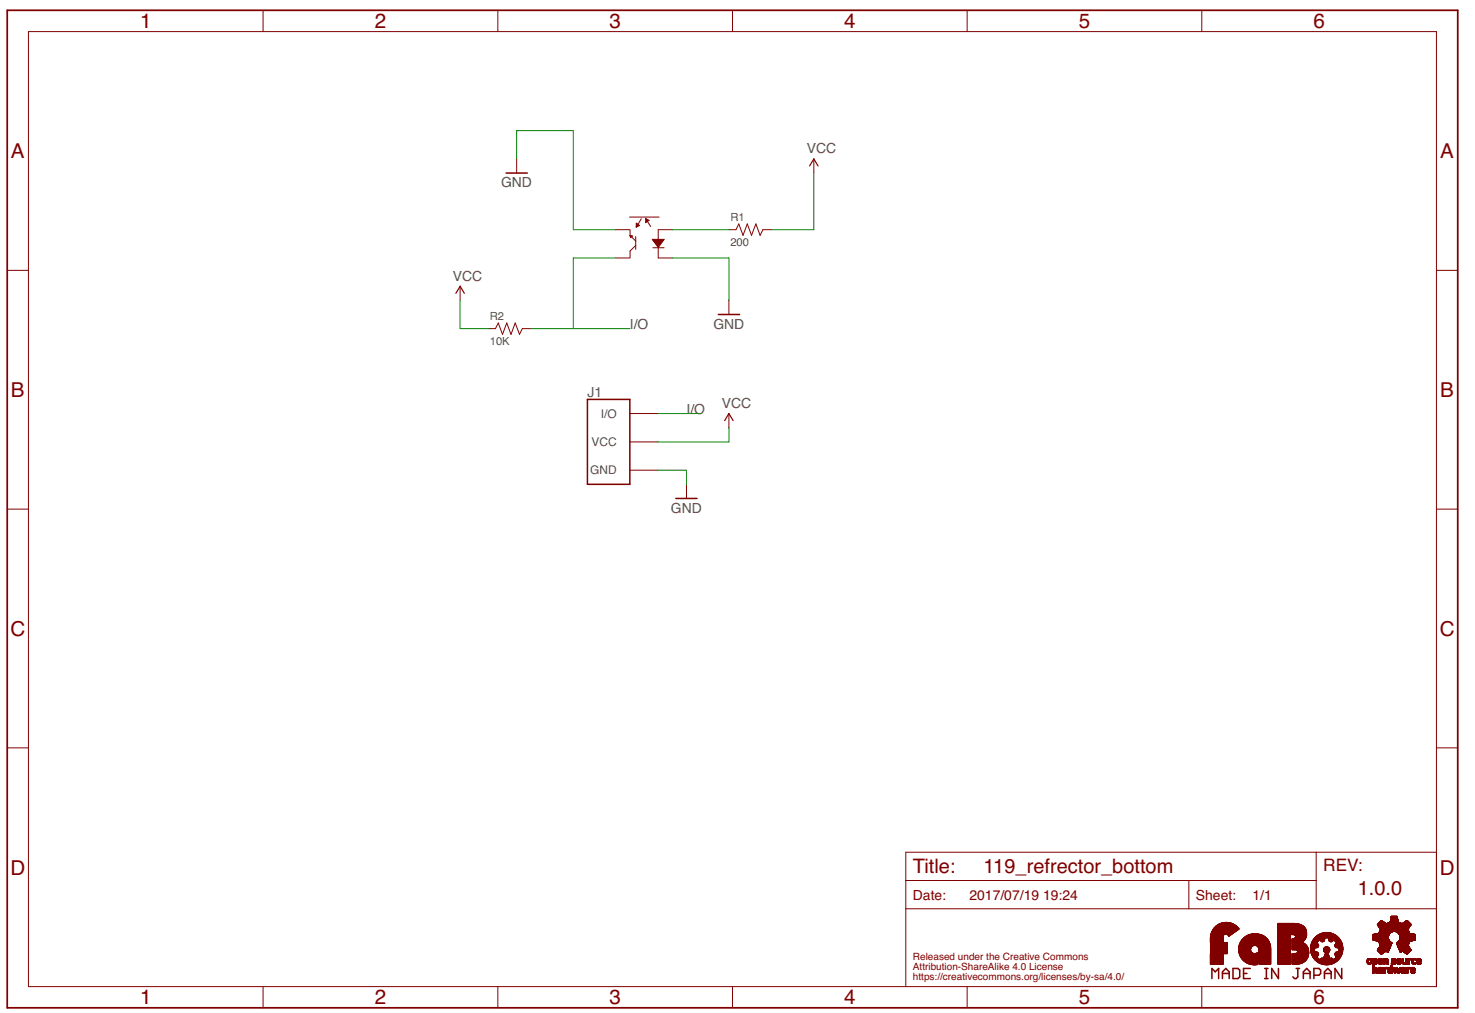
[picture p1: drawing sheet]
<svg xmlns="http://www.w3.org/2000/svg" width="287mm" height="197mm" viewBox="0 0 287 197" stroke-linecap="round" stroke-linejoin="round" font-family="sans-serif">
<defs><g id="words">
<g font-size="4" fill="#800000">
<text x="27.3" y="5.5">1</text>
<text x="73" y="5.5">2</text>
<text x="118.6" y="5.5">3</text>
<text x="164.3" y="5.5">4</text>
<text x="210" y="5.5">5</text>
<text x="255.7" y="5.5">6</text>
<text x="2.1" y="30.8">A</text>
<text x="280.4" y="30.8">A</text>
<text x="2.1" y="77.3">B</text>
<text x="280.4" y="77.3">B</text>
<text x="2" y="123.8">C</text>
<text x="280.3" y="123.8">C</text>
<text x="2" y="170.3">D</text>
<text x="280.3" y="170.3">D</text>
<text x="27.3" y="195.6">1</text>
<text x="73" y="195.6">2</text>
<text x="118.6" y="195.6">3</text>
<text x="164.3" y="195.6">4</text>
<text x="210" y="195.6">5</text>
<text x="255.7" y="195.6">6</text>
</g>
<g font-size="3.9" fill="#800000">
<text x="177.7" y="170">Title:</text>
<text x="191.5" y="170">119_refrector_bottom</text>
<text x="264.3" y="174.2">1.0.0</text>
</g>
<text font-size="3.3" fill="#800000" x="257.6" y="169.7">REV:</text>
<g font-size="2.7" fill="#505050">
<text x="157" y="29.8">VCC</text>
<text x="97.5" y="36.4">GND</text>
<text x="88.2" y="54.6">VCC</text>
<text x="122.6" y="64">I/O</text>
<text x="138.9" y="64">GND</text>
<text x="114.3" y="77.2">J1</text>
<text x="133.6" y="80.5">I/O</text>
<text x="140.5" y="79.4">VCC</text>
<text x="130.6" y="99.8">GND</text>
</g>
<g font-size="2.7" fill="#800000">
<text x="177.7" y="175.1">Date:</text>
<text x="188.7" y="175.1">2017/07/19</text>
<text x="203" y="175.1">19:24</text>
<text x="232.8" y="175.1">Sheet:</text>
<text x="243.8" y="175.1">1/1</text>
</g>
<g font-size="2.3" fill="#505050">
<text x="117" y="81.3">I/O</text>
<text x="115.2" y="86.9">VCC</text>
<text x="114.9" y="92.4">GND</text>
</g>
<g font-size="2.2" fill="#505050">
<text x="142.2" y="47.9">200</text>
<text x="142.2" y="43.1">R1</text>
<text x="95.3" y="62.3">R2</text>
<text x="95.3" y="67.2">10K</text>
</g>
<g font-size="1.9" fill="#800000">
<text x="177.7" y="186.8">Released under the Creative Commons</text>
<text x="177.7" y="190.7">https://creativecommons.org/licenses/by-sa/4.0/</text>
<text x="177.7" y="188.8">Attribution-ShareAlike 4.0 License</text>
</g>
</g></defs>
<g fill="none" stroke="#800000" stroke-width=".3">
<path d="M98.5 33.7h4.1M114.4 77.8h8.2v16.5h-8.2zM139.8 61.2h4.2M131.6 97h4.1M235.9 190.5v-2l.7 .7 .6-.7v2M238 190.5v-1.3l.6-.7 .7 .7v1.3M238 189.5h1.3M240 188.5h1l.3 .4v1.3l-.3 .3h-1zM242.1 189.5h.6M243.4 188.5h-1.3v2h1.3M246.2 190.5h.6M246.2 188.5h.6"/>
<path d="M246.5 188.5v2M248.9 188.5v2l-1.3-2v2M252.3 188.5h.7M252.6 188.5v1.7l-.3 .3h-.3l-.3-.3M253.7 189.5h1.3M253.7 190.5v-1.3l.7-.7 .6 .7v1.3M255.8 189.9h1l.3-.4v-.6l-.3-.4h-1v2M257.8 189.5h1.3M257.8 190.5v-1.3l.7-.7 .6 .7v1.3M261.2 188.5v2l-1.3-2v2"/>
</g>
<g fill="none" stroke="#800000" stroke-width=".19">
<path d="M5.5 6.2h274.1v185.9h-274.1zM51.2 2v4.2M96.9 2v4.2M142.6 2v4.2M188.3 2v4.2M233.9 2v4.2M100.6 30.9v2.8M158.4 30.9v2.8M1.4 52.6h4.1M89.6 55.7v2.8M119.9 44.7h2.7M119.9 50.2h2.7"/>
<path d="M122.5 42.3h5.8M122.6 44.8v1M122.6 45.8l1.2 1.1M122.6 45.8l.5 .1M122.6 45.8l.2 .4 .3-.3M122.6 45.8l.2 .5 .3-.4M123.8 47.8l-1.2 1.1v1.3M123.8 46.1v2.4M123.9 43.4l.6 .5-.6 .3zM124 43.6l.1 .3-.2 .3 .1-.5 .4 .2-.4 .1zM124.8 42.6l-.8 1.5M125.7 42.6l1 1.5"/>
<path d="M125.7 42.6l.7 .3-.7 .4M125.7 42.6v.7M125.7 42.6l.4 .3-.2 .1v-.1l-.1 .2M125.8 43.1l-.1 .2M125.8 43.1v-.3l.1 .3M127 46.6h2.3l-1.1 1.5zM127 46.6l1.1 1.5M127.1 48.2h2.2M127.3 46.7l.9 1.2 1-1.2h-2l.3 .4 1.4-.3-.7 .9-.7-.9h1.1l-.3 .7 .3-.6h-.8l.4 .7 .1-.6h.1l-.4 .1 .1 .3M128.7 46.7l-.1 .4M130.9 44.7h-2.8v5.5h2.8M141.9 58.5v2.7"/>
<path d="M141.9 44.7h1.4l.5-1.1 .8 2.2 .9-2.2 .8 2.2 .8-2.2 .9 2.2 .5-1.1h1.7M279.6 52.6h4.2M95.1 64h1.3l.6-1.1 .8 2.2 .8-2.2 .9 2.2 .8-2.2 .8 2.2 .6-1.1h1.6M1.4 99.1h4.1M122.6 80.5h5.5M122.6 86h5.5M122.6 91.5h5.5M133.6 94.3v2.7M141.9 80.5v2.8M279.6 99.1h4.2M1.4 145.6h4.1M279.6 145.6h4.2"/>
<path d="M176.3 171.4h79.9M176.3 176.9h103.3M231.4 171.4v5.5M256.2 165.9v11M268.1 180h6.6M268.1 179.9h6.5M268.2 179.9h6.4M268.3 179.8h6.2M268.3 179.8h1.5M268.3 179.7h1.4M268.4 179.7h1.2M268.4 179.6h1.2"/>
<path d="M268.5 179.6h1M268.5 179.6h.9M268.6 179.5h.8M268.6 179.4h.7M268.7 179.4h.5M268.7 179.3h.4M268.8 179.3h.3M268.8 179.3h.2M269.9 179.8h2.9M270.1 179.7h2.6M270.2 179.7h2.4M270.3 179.6h2.2"/>
<path d="M270.4 179.6h2M270.5 179.6h1.8M270.6 179.5h1.6M270.6 179.4h1.6M270.6 179.4h1.5M270.7 179.3h1.4M270.7 179.2h1.4M270.7 179.1h1.4M270.7 179h1.4M270.7 178.9h1.4M270.8 178.8h1.2M270.8 178.7h1.2"/>
<path d="M270.8 178.6h1.2M270.8 178.5h1.2M270.8 178.4h1.2M273 179.8h1.5M273.1 179.7h1.4M273.2 179.7h1.2M273.2 179.6h1.2M273.3 179.6h1M273.4 179.6h.9M273.4 179.5h.8M273.5 179.4h.7M273.6 179.4h.5"/>
<path d="M273.7 179.3h.4M273.7 179.3h.3M273.8 179.3h.2M274.7 180h-6.6M279.6 165.9h-103.3v26.2M51.2 192.1v4.1M96.9 192.1v4.1M142.6 192.1v4.1M188.3 192.1v4.1M233.9 192.1v4.1M266.1 187.3l.3 .1M266.1 187.3h.2"/>
<path d="M266.1 187.2h.2M266.1 187.1h.2M266.1 187h.2M266.1 187h.3M266.2 187.4l.3 .1M266.2 187.4h.2M266.2 187.5h.8M266.2 186.8h.8M266.2 187.6h.7M266.2 186.7h.7M266.3 187.6h.6M266.3 186.7h.6"/>
<path d="M266.4 186.6h.4M266.4 187.7h.4M266.4 186.9h-.3M266.5 186.9h-.3M266.5 186.6h.1M266.7 186.9h.3M266.8 187.4h.2M266.8 186.9h.2M266.8 187.3h.2M266.8 187h.2M266.8 187.2h.2M266.8 187.1h.2"/>
<path d="M267 187.4l-.3 .1M267 187.3l-.2 .1M267.2 189.4h.3M267.2 189.3h.3M267.2 189.2h.3M267.2 189.1h.3M267.2 189h.3M267.2 188.9h.3M267.2 188.8h.3M267.2 188.7h.3M267.2 188.6h.9M267.2 188.5h.9"/>
<path d="M267.2 188.5h.8M267.2 188.4h.8M267.2 188.4h.3M267.2 188.3h.3M267.2 188.2h.3M267.2 188.1h.3M267.2 188h.3M267.2 187.9h.3M267.2 187.8h.3M267.2 187.7h.3M267.2 187.6h.8M267.2 187.5h.9"/>
<path d="M267.2 187.4l.3 .1M267.2 187.4h.3M267.2 187.3h.3M267.2 187.2h.3M267.2 187.1h.3M267.2 187h.3M267.2 186.8h.9M267.2 186.7h.8M267.2 186.6h.3M267.3 183h3.1M267.3 182.9h3.1M267.3 182.9h3"/>
<path d="M267.3 182.8h3M267.3 182.7h3M267.3 182.6h3M267.3 182.5h3M267.3 182.4h3M267.3 182.3h3M267.3 182.2h3M267.3 182.1h3M267.3 182h3.1M267.3 183.1h3.1M267.5 186.9h-.3M267.5 188.4h.4"/>
<path d="M267.5 188.6l-.3 .1M267.6 186.9h-.4M267.6 186.6h.3M267.6 187.7h.3M267.6 183.1h2.9M267.6 188.4h.3M267.7 186.6h.1M267.8 186.9h.3M267.8 188.6h.3M267.8 187.5h.3M267.8 187.4h.3M267.9 188.7h.2"/>
<path d="M267.9 187h.2M267.9 189.4h.2M267.9 189.3h.2M267.9 189.2h.2M267.9 189.1h.2M267.9 189h.2M267.9 188.9h.2M267.9 188.8h.2M267.9 187.3h.2M267.9 187.2h.2M267.9 187.1h.2M267.9 183.2h2.6"/>
<path d="M268 187.6h-.8M268.1 186.8h-.9M268.1 187.3l-.2 .1M268.1 185h2.3M268.1 184.9h2.3M268.1 183.2h2.4M268.1 180.1h6.5M268.2 185.1h2.2M268.2 180.1h6.4M268.2 185.1h2.1M268.2 184.8h2.3M268.2 180.2h6.4"/>
<path d="M268.3 189.2h.2M268.3 189.1h.2M268.3 187.3h.2M268.3 187.3h.9M268.3 187.2h.9M268.3 187.1h.9M268.3 189.2l.8 .1M268.3 187.4h.2M268.3 187.3l.2 .1M268.3 187h.2M268.3 185.2h2M268.3 180.2h6.2"/>
<path d="M268.3 189.3h.8M268.3 187.4l.3 .1M268.3 188.9h.8M268.3 188.5h.8M268.3 187.5h.8M268.3 180.3h6.2M268.3 189.4h.8M268.3 187.6h.8M268.3 186.8h.8M268.4 188.9h.7M268.4 188.4h.7M268.4 183.3h2.2"/>
<path d="M268.4 189.4h.7M268.4 188.6h.2M268.4 187.6h.7M268.4 186.7h.6M268.4 185.3h1.3M268.4 180.4h6M268.4 188.8h.7M268.4 188.4h.6M268.4 185.3h1.2M268.4 184.5h2.2M268.4 183.4h2.4M268.4 183.4h2.3"/>
<path d="M268.4 189.4h.4M268.4 188.6h.1M268.4 183.5h2.4M268.4 180.5h6M268.5 188.6v.1M268.5 185.4h1M268.5 183.5h2.4M268.5 189.1h-.2M268.5 187h-.2M268.5 183.6h2.4M268.5 180.5h5.8M268.5 188.4h.4"/>
<path d="M268.5 186.6h.4M268.5 183.6h2.5M268.5 180.6h5.8M268.5 187.7h.4M268.5 186.9h-.2M268.5 183.7h2.4M268.6 189h-.3M268.6 184.3h2.1M268.6 183.7h2.3M268.6 180.6h5.7M268.6 186.9h-.3M268.6 185.5h.8"/>
<path d="M268.6 181.3h5.6M268.6 180.7h5.6M268.6 183.8h2.3M268.6 181.2h5.6M268.6 185.5h.7M268.6 183.9h2.2M268.6 186.6h.2M268.6 184.2h2.1M268.6 181.1h5.6M268.6 180.8h5.6M268.7 185.5h.5M268.7 184.2h2"/>
<path d="M268.7 181.1h5.4M268.7 184h2.1M268.7 181h5.4M268.7 180.8h5.4M268.7 185.6h.5M268.7 180.9h5.4M268.8 185.6h.3M268.8 188.6h.3M268.8 185.7h.2M268.8 186.9h.3M268.8 189.2h.3M268.9 185.8h.1"/>
<path d="M268.9 189.2h.2M268.9 188.6h.2M268.9 187.5h.1M268.9 186.9h.2M268.9 189.1h.2M268.9 188.7h.2M268.9 187h.2M268.9 189.4h.2M268.9 189h.2M268.9 188.8h.2M268.9 187h.3M269 187.4h.1"/>
<path d="M269.1 186.8h-.8M269.1 188.9l-.8 .1M269.4 187.7h.2M269.4 187.6h.2M269.4 187.5h.2M269.4 187.4h.2M269.4 187.3h.2M269.4 187.2h.2M269.4 187.1h.2M269.4 187h.2M269.4 186.8h.8M269.4 186.7h.8"/>
<path d="M269.4 186.7h.7M269.4 186.6h.2M269.4 189.4h.2M269.4 189.3h.2M269.4 189.2h.2M269.4 189.1h.2M269.4 189h.2M269.4 188.9h.2M269.4 188.8h.2M269.4 188.7h.2M269.4 188.5h.7M269.4 188.4h.7"/>
<path d="M269.4 188.4h.2M269.6 187h-.2M269.6 186.9h-.2M269.7 188.4h.4M269.7 186.6h.3M269.7 188.6l-.3 .1M269.7 186.9h-.3M269.8 188.4h.2M269.8 186.6h.1M269.9 186.9h.3M269.9 185.3h.4M269.9 188.6h.1"/>
<path d="M270 187h.2M270 185.3h.3M270 188.6h-.6M270 187.7h.2M270 187.6h.2M270 187.5h.2M270 187.4h.2M270 187.3h.2M270 187.2h.2M270 187.1h.2M270.1 188.5h-.7M270.1 185.4h.1"/>
<path d="M270.1 189.2h.3M270.1 189.1h.3M270.1 189h.3M270.1 188.9h.3M270.1 188.8h.3M270.1 188.7h.3M270.2 189.2h.8M270.2 189.2h.3M270.2 188.5h.8M270.2 185.4h.1M270.2 189.3h.8M270.2 189.4h.8"/>
<path d="M270.3 189.4h.4M270.3 188.4h.4M270.3 182.1h-3M270.4 188.7h-.3M270.4 188.4h.2M270.4 185h-2.3M270.4 181.9l-3.1 .1M270.4 188.6l-.3 .1M270.4 184.9h-2.2M270.4 181.9h-3.1M270.5 184.8h-2.3M270.5 181.9h-3"/>
<path d="M270.5 184.7l-2.2 .1M270.5 181.8h-2.8M270.5 184.7h-2.2M270.5 184.6l-2.2 .1M270.5 181.8h-2.5M270.6 184.6h-2.2M270.6 184.5h-2.2M270.6 181.7h-2.3M270.6 181.6l-2.2 .1M270.6 189.2h.4M270.6 184.4h-2.1M270.7 184.3l-2.2 .1"/>
<path d="M270.7 181.6h-2.3M270.7 188.6h.3M270.7 184.2l-2.1 .1M270.7 189.2h.3M270.8 189.1h.2M270.8 188.7h.2M270.8 184.1h-2.1M270.8 181.6h-2.4M270.8 189h.2M270.8 188.9h.2M270.8 188.8h.2M270.8 189.4h.2"/>
<path d="M270.8 188.4h.2M270.8 188.3h.2M270.8 188.2h.2M270.8 188.1h.2M270.8 188h.2M270.8 187.9h.2M270.8 184h-2.1M270.8 181.5h-2.3M270.8 187.6h.9M270.9 183.8l-2.3 .1M270.9 187.6h.8M270.9 187.5h.2"/>
<path d="M270.9 187.1h.7M270.9 187h.4M270.9 187h.2M270.9 186.9h.2M270.9 183.7l-2.3 .1M270.9 187.4h.1M270.9 181.5h-2.4M270.9 187.6h.7M270.9 187.1h.8M270.9 186.7h.8M271 187.4h.1M271 187.1l.7 .1"/>
<path d="M271 186.7h.7M271 188.6h-.8M271 188.4h-.8M271 187.2h.7M271 181.4h-2.5M271.1 187.7h.4M271.1 186.6h.5M271.1 188.4h.3M271.2 188.5h.2M271.2 188.4h.2M271.2 187.3h.5M271.2 186.9h-.3"/>
<path d="M271.2 188.6h.2M271.2 181.4h-2.7M271.2 188.7h.3M271.2 188.6l.3 .1M271.2 186.6h.2M271.3 188.8h.2M271.3 188.9h.2M271.3 189.1h.5M271.3 189h.5M271.4 189.1h.4M271.4 189.2h.3M271.5 189.4h.2"/>
<path d="M271.5 186.9h.2M271.5 187.3h.2M271.5 187.4h.3M271.5 187.3h.3M271.6 186.9h.1M271.6 181.4h2.7M271.6 188.9h.2M271.7 189.4l-.2 .1M271.7 188.8h.2M271.7 186.8h-.8M271.7 189.4h-.2M271.7 188.7h.4"/>
<path d="M271.7 189.3h-.3M271.7 188.6h.4M271.7 187.5h-.9M271.8 189.2h-.4M271.8 188.5h.2M271.8 187.4l-.3 .1M271.8 181.4h2.5M271.8 188.4h.2M271.8 188.9l-.2 .1M271.9 188.9h-.3M271.9 183.6h2.4M271.9 188.8h-.2"/>
<path d="M271.9 183.7h2.3M271.9 181.5h2.4M271.9 187.3l.2 .1M271.9 187.3h.2M271.9 187.2h.2M271.9 187.1h.2M271.9 187h.2M271.9 183.5h2.4M271.9 187.4l.3 .1M271.9 187.4h.3M271.9 188.8h.2M271.9 187.5h.8"/>
<path d="M271.9 186.8h.8M271.9 183.8h2.3M272 188.9h.2M272 187.6h.7M272 186.8h.7M272 183.9h2.2M272 188.9l.2 .1M272 184h2.2M272 189h.5M272 186.7h.7M272 184h2.1M272 181.5h2.3"/>
<path d="M272 189.1h.4M272 189.1h.5M272 189.2h.4M272 187.6h.6M272 186.7h.6M272 184.1h2.1M272.1 189.2h.3M272.1 184.1l2 .1M272.1 181.6h2.3M272.1 189.3h.3M272.1 184.2h2.1M272.1 189.4h.3"/>
<path d="M272.1 184.2l2.1 .1M272.1 189.4h.2M272.1 186.6h.5M272.1 184.3h2.1M272.1 187.7h.4M272.1 184.3l2.2 .1M272.2 186.9h-.3M272.2 184.4h2.1M272.2 181.6l2.2 .1M272.2 184.4l2.2 .1M272.2 184.5h2.2M272.2 184.6h2.2"/>
<path d="M272.2 181.7h2.3M272.3 186.6h.1M272.3 184.6l2.2 .1M272.3 181.8h2.5M272.3 184.7l2.2 .1M272.3 184.7h2.2M272.3 181.8h2.8M272.3 188.8h.3M272.3 184.8h2.3M272.3 181.9h3M272.4 188.7h.2M272.4 188.6h.2"/>
<path d="M272.4 184.9h2.2M272.4 184.9h2.3M272.4 181.9h3.1M272.4 188.5h.2M272.4 185h2.3M272.4 188.4h.3M272.4 183h3.1M272.4 186.9h.4M272.4 182.9h3.1M272.4 182h3.1M272.5 185.1h2.1M272.5 182.9h3"/>
<path d="M272.5 182.1h3M272.5 188.9l-.2 .1M272.5 182.8h3M272.5 188.9h-.2M272.5 187.4h.3M272.5 186.9h.3M272.5 182.7h3M272.5 182.2h3M272.5 185.3h.4M272.5 182.6h3M272.5 182.3h3M272.6 187h.2"/>
<path d="M272.6 182.6h2.9M272.6 182.5h2.9M272.6 182.4h2.9M272.6 188.7h-.3M272.6 187.3h.2M272.6 187.2h.2M272.6 187.1h.2M272.6 185.4h.1M272.7 188.5h-.3M272.7 189.2h.3M272.7 189.2h.2M272.7 189.1h.2"/>
<path d="M272.7 189.2l.9 .1M272.7 185.4h-.1M272.7 189.3h.9M272.8 188.9h.8M272.8 188.5h.7M272.8 187.4l-.3 .1M272.8 189.4h.8M272.8 188.5h.8M272.8 187.3l-.2 .1M272.8 188.4h.7M272.8 185.3h-.2M272.8 188.6h.2"/>
<path d="M272.9 188.8h.7M272.9 188.4h.5M272.9 189.4h.4M272.9 188.6h.1M272.9 188.6v.1M273 188.4h.3M273 187.4h.3M273 187.3l.2 .1M273 187.3h.2M273 187.2h.2M273 187.1h.2M273 187h.2"/>
<path d="M273 186.9h.2M273 186.8h.2M273 186.7h.2M273 186.6h.2M273 189h-.3M273 187.5h.9M273 187.4l.3 .1M273 187.6h.9M273.1 187.6h.8M273.1 185.3h1.3M273.2 187.7h.3M273.2 185.3h1.2"/>
<path d="M273.3 188.6h.3M273.3 185.4h1M273.3 189.2h.3M273.4 189.4h.2M273.4 189.2h.2M273.4 189.1h.2M273.4 189h.2M273.4 188.8h.2M273.4 188.7h.2M273.4 185.5h.8M273.5 185.5h.7M273.5 187.5h.4"/>
<path d="M273.5 185.5h.6M273.6 188.9l-.9 .1M273.6 187.4h.3M273.6 187.7h.3M273.6 187.3h.3M273.6 187.2h.3M273.6 187.1h.3M273.6 187h.3M273.6 186.9h.3M273.6 186.8h.3M273.6 186.7h.3M273.6 186.6h.3"/>
<path d="M273.6 185.6h.5M273.7 185.6h.3M273.8 185.7h.2M273.8 189.4h.3M273.8 189.3h.3M273.8 189.2h.3M273.8 189.1h.3M273.8 189h.3M273.8 188.9h.3M273.8 188.8h.3M273.8 188.7h.3M273.8 188.5h.7"/>
<path d="M273.8 188.4h.8M273.8 188.4h.3M273.8 185.8h.1M274.1 188.7h-.3M274.1 187.7h.2M274.1 187.6h.2M274.1 187.5h.2M274.1 187.4h.2M274.1 187.3h.2M274.1 187.2h.2M274.1 187.1h.2M274.1 187h.2"/>
<path d="M274.1 187h.3M274.1 186.9h.3M274.1 186.7h.7M274.1 186.6h.2M274.1 188.4h.4M274.1 188.6l-.3 .1M274.2 188.4h.3M274.2 181.3h-5.6M274.3 183.7h-2.4M274.4 183.5h-2.4M274.4 183.4h-2.4M274.4 188.6h.1"/>
<path d="M274.4 183.4h-2.3M274.4 183.3h-2.2M274.4 186.9h-.3M274.4 186.6h.4M274.5 188.6h-.7M274.5 183.3h-2.3M274.5 185.2h-2M274.5 188.5h-.7M274.6 186.6h.1M274.6 189.1h.2M274.6 189h.2M274.6 188.9h.9"/>
<path d="M274.6 188.8h.9M274.6 188.8h.2M274.6 189.2h.3M274.6 188.7h.2M274.6 186.9h.1M274.6 185.1h-2.2M274.6 189.2l.9 .1M274.6 188.5h.8M274.6 183.2h-2.3M274.7 189.3h.8M274.7 186.9h.1M274.7 188.5h.7"/>
<path d="M274.7 189.4h.7M274.7 188.4h.6M274.8 186.8h-.7M274.8 189.4h.5M274.8 188.4h.5M274.8 188.7h-.2M274.8 187.3h.2M274.8 187.2h.2M274.8 187.1h.2M274.8 187.3l.3 .1M274.8 187h.3M274.9 189.4h.4"/>
<path d="M274.9 187.4l.3 .1M274.9 187.4h.2M274.9 188.6h-.3M274.9 188.4h.3M274.9 187.5h.8M274.9 183.2h-2.6M274.9 187.6h.8M274.9 186.8h.8M275 188.6h-.4M275 187.6h.7M275 186.7h.7M275 187.6h.6"/>
<path d="M275 186.7h.6M275.1 188.6h.3M275.1 187.7h.4M275.1 186.9h-.2M275.1 186.6h.4M275.2 189.2h.2M275.2 188.6h.3M275.2 186.9h-.3M275.2 188.7h.3M275.2 183.1h-2.9M275.2 186.6h.2M275.3 189.2h.1"/>
<path d="M275.3 188.8h.2M275.3 189.1v.1M275.4 186.9h.3M275.5 187.5h.1M275.5 183.1h-3.1M275.5 188.9l-.9 .1M275.5 183h-3.1M275.5 187.4h.1M275.5 186.9h.1M275.5 186.9v.1M275.7 186.8h-.8M275.8 187.3h.2"/>
<path d="M275.8 187.3h.9M275.8 187.2h.9M275.8 187.1h.9M275.8 187.4h.2M275.8 187.3l.2 .1M275.8 187h.2M275.8 187.4l.3 .1M275.8 187.5h.8M275.9 187.6h.8M275.9 186.8h.7M275.9 187.6h.7M275.9 186.7h.7"/>
<path d="M275.9 186.7h.6M276 187h-.2M276 186.6h.4M276 187.7h.4M276 186.9h-.2M276.1 186.9h-.3M276.2 186.6h.1M276.3 186.9h.3M276.4 186.9h.3M276.4 187.5h.2M276.4 187h.3M276.5 187.4h.1"/>
<path d="M276.6 186.8h-.8"/>
</g>
<path d="M1.4 2h282.4v194.2h-282.4z" fill="none" stroke="#800000" stroke-width=".34"/>
<g fill="#800000" stroke="#800000" stroke-width=".19">
<path d="M243.9 187.8h.6z"/>
<path d="M258.1 187.8h.4z"/>
<path d="M243.7 187.8h1z"/>
<path d="M257.8 187.8h.9z"/>
<path d="M243.6 187.8h1.2z"/>
<path d="M257.6 187.8h1.3z"/>
<path d="M243.4 187.7l1.4 .1z"/>
<path d="M257.5 187.7l1.5 .1z"/>
<path d="M235.6 187.7h2.5z"/>
<path d="M243.3 187.7h1.5z"/>
<path d="M245.1 187.7h2.2z"/>
<path d="M248.8 187.7h2.4z"/>
<path d="M251.5 187.7h.6z"/>
<path d="M257.4 187.7h1.7z"/>
<path d="M243.2 187.7h1.6z"/>
<path d="M245.1 187.7h2.3z"/>
<path d="M251.5 187.7h1.2z"/>
<path d="M257.3 187.7h1.9z"/>
<path d="M251.5 187.7h1.4z"/>
<path d="M257.2 187.7h2.1z"/>
<path d="M235.6 187.6l2.5 .1z"/>
<path d="M243.1 187.6l1.7 .1z"/>
<path d="M245.1 187.6l2.3 .1z"/>
<path d="M248.8 187.6l2.4 .1z"/>
<path d="M251.5 187.6l1.5 .1z"/>
<path d="M257.2 187.6l2.2 .1z"/>
<path d="M235.6 187.6h2.5z"/>
<path d="M243 187.6h1.8z"/>
<path d="M245.1 187.6h2.3z"/>
<path d="M248.8 187.6h2.4z"/>
<path d="M251.5 187.6h1.6z"/>
<path d="M257.1 187.6h2.3z"/>
<path d="M242.9 187.6h1.9z"/>
<path d="M251.5 187.6h1.7z"/>
<path d="M257 187.6h2.5z"/>
<path d="M235.6 187.5l2.5 .1z"/>
<path d="M242.9 187.5l1.9 .1z"/>
<path d="M245.1 187.5l2.3 .1z"/>
<path d="M248.8 187.5l2.4 .1z"/>
<path d="M251.5 187.5l1.8 .1z"/>
<path d="M257 187.5l2.6 .1z"/>
<path d="M242.8 187.5l2 .1z"/>
<path d="M251.5 187.5l1.9 .1z"/>
<path d="M256.9 187.5l2.7 .1z"/>
<path d="M235.6 187.5h2.5z"/>
<path d="M242.8 187.5h2z"/>
<path d="M245.1 187.5h2.3z"/>
<path d="M248.8 187.5h2.4z"/>
<path d="M251.5 187.5h2z"/>
<path d="M256.8 187.5h2.9z"/>
<path d="M235.6 187.4l2.5 .1z"/>
<path d="M242.7 187.4l2.1 .1z"/>
<path d="M245.1 187.4l2.3 .1z"/>
<path d="M248.8 187.4l2.4 .1z"/>
<path d="M251.5 187.4l2 .1z"/>
<path d="M256.8 187.4l2.9 .1z"/>
<path d="M242.6 187.4l2.2 .1z"/>
<path d="M256.7 187.4l3.1 .1z"/>
<path d="M235.6 187.4h2.5z"/>
<path d="M242.6 187.4h2.2z"/>
<path d="M245.1 187.4h2.3z"/>
<path d="M248.8 187.4h2.4z"/>
<path d="M251.5 187.4h2.1z"/>
<path d="M256.7 187.4h3.1z"/>
<path d="M251.5 187.4h2.2z"/>
<path d="M256.6 187.4h3.3z"/>
<path d="M235.6 187.3l2.5 .1z"/>
<path d="M242.5 187.3l2.3 .1z"/>
<path d="M245.1 187.3l2.3 .1z"/>
<path d="M248.8 187.3l2.4 .1z"/>
<path d="M251.5 187.3l2.2 .1z"/>
<path d="M256.6 187.3l3.3 .1z"/>
<path d="M251.5 187.3l2.3 .1z"/>
<path d="M256.5 187.3l3.5 .1z"/>
<path d="M235.6 187.3h2.5z"/>
<path d="M242.4 187.3h2.4z"/>
<path d="M245.1 187.3h2.3z"/>
<path d="M248.8 187.3h2.4z"/>
<path d="M251.5 187.3h2.3z"/>
<path d="M256.5 187.3h3.5z"/>
<path d="M256.5 187.3h3.6z"/>
<path d="M235.6 187.2l2.5 .1z"/>
<path d="M242.4 187.2l2.4 .1z"/>
<path d="M245.1 187.2l2.3 .1z"/>
<path d="M248.8 187.2l2.4 .1z"/>
<path d="M251.5 187.2l2.4 .1z"/>
<path d="M256.4 187.2l3.7 .1z"/>
<path d="M242.3 187.2l2.5 .1z"/>
<path d="M235.6 187.2h2.5z"/>
<path d="M242.3 187.2h2.5z"/>
<path d="M245.1 187.2h2.3z"/>
<path d="M248.8 187.2h2.4z"/>
<path d="M251.5 187.2h2.4z"/>
<path d="M256.4 187.2h3.8z"/>
<path d="M235.6 187.1l2.5 .1z"/>
<path d="M242.2 187.1l2.6 .1z"/>
<path d="M245.1 187.1l2.3 .1z"/>
<path d="M248.8 187.1l2.4 .1z"/>
<path d="M251.5 187.1l2.5 .1z"/>
<path d="M256.3 187.1l3.9 .1z"/>
<path d="M235.6 187.1h2.5z"/>
<path d="M242.2 187.1h2.6z"/>
<path d="M245.1 187.1h2.3z"/>
<path d="M248.8 187.1h2.4z"/>
<path d="M251.5 187.1h2.6z"/>
<path d="M256.3 187.1h4z"/>
<path d="M256.2 187.1h4.1z"/>
<path d="M235.6 187l2.5 .1z"/>
<path d="M242.1 187l2.7 .1z"/>
<path d="M245.1 187l2.3 .1z"/>
<path d="M248.8 187l2.4 .1z"/>
<path d="M251.5 187l2.6 .1z"/>
<path d="M256.2 187l4.1 .1z"/>
<path d="M256.2 187l4.2 .1z"/>
<path d="M235.6 187h2.5z"/>
<path d="M242.1 187h2.7z"/>
<path d="M245.1 187h2.3z"/>
<path d="M248.8 187h2.4z"/>
<path d="M251.5 187h2.7z"/>
<path d="M256.1 187h4.3z"/>
<path d="M235.6 186.9l2.5 .1z"/>
<path d="M242 186.9l2.8 .1z"/>
<path d="M245.1 186.9l2.3 .1z"/>
<path d="M248.8 186.9l2.4 .1z"/>
<path d="M251.5 186.9l2.7 .1z"/>
<path d="M256.1 186.9l4.3 .1z"/>
<path d="M235.6 186.9h2.5z"/>
<path d="M242 186.9h2.8z"/>
<path d="M245.1 186.9h2.3z"/>
<path d="M248.8 186.9h2.4z"/>
<path d="M251.5 186.9h2.7z"/>
<path d="M256 186.9h4.5z"/>
<path d="M251.5 186.9h2.8z"/>
<path d="M241.9 186.9h2.9z"/>
<path d="M235.6 186.8l2.5 .1z"/>
<path d="M241.9 186.8l2.9 .1z"/>
<path d="M245.1 186.8l2.3 .1z"/>
<path d="M248.8 186.8l2.4 .1z"/>
<path d="M251.5 186.8l2.8 .1z"/>
<path d="M255.9 186.8l4.7 .1z"/>
<path d="M235.6 186.8h2.5z"/>
<path d="M241.9 186.8h2.9z"/>
<path d="M245.1 186.8h2.3z"/>
<path d="M248.8 186.8h2.4z"/>
<path d="M251.5 186.8h2.8z"/>
<path d="M256 186.8h4.6z"/>
<path d="M241.8 186.8h3z"/>
<path d="M255.9 186.8h.9z"/>
<path d="M256.9 186.8h2.7z"/>
<path d="M259.7 186.8h.9z"/>
<path d="M235.6 186.7l2.5 .1z"/>
<path d="M241.8 186.7l3 .1z"/>
<path d="M245.1 186.7l2.3 .1z"/>
<path d="M248.8 186.7l2.4 .1z"/>
<path d="M251.5 186.7l2.8 .1z"/>
<path d="M255.9 186.7l.9 .1z"/>
<path d="M256.9 186.7l2.7 .1z"/>
<path d="M259.7 186.7l.9 .1z"/>
<path d="M235.6 186.7h2.5z"/>
<path d="M241.8 186.7h3z"/>
<path d="M245.1 186.7h2.3z"/>
<path d="M248.8 186.7h2.4z"/>
<path d="M251.5 186.7h2.9z"/>
<path d="M255.9 186.7h.9z"/>
<path d="M257 186.7h2.5z"/>
<path d="M259.8 186.7h.9z"/>
<path d="M255.8 186.7h.9z"/>
<path d="M257.1 186.7h2.3z"/>
<path d="M235.6 186.6l2.5 .1z"/>
<path d="M241.8 186.6l3 .1z"/>
<path d="M245.1 186.6l2.3 .1z"/>
<path d="M248.8 186.6l2.4 .1z"/>
<path d="M251.5 186.6l2.9 .1z"/>
<path d="M255.8 186.6l.9 .1z"/>
<path d="M257.1 186.6l2.3 .1z"/>
<path d="M259.9 186.6l.8 .1z"/>
<path d="M235.6 186.6h2.5z"/>
<path d="M241.7 186.6h3.1z"/>
<path d="M245.1 186.6h2.3z"/>
<path d="M248.8 186.6h2.4z"/>
<path d="M251.5 186.6h3z"/>
<path d="M255.8 186.6h.8z"/>
<path d="M257.2 186.6h2.2z"/>
<path d="M259.9 186.6h.8z"/>
<path d="M257.2 186.6h.3z"/>
<path d="M257.6 186.6h1.3z"/>
<path d="M259 186.6h.3z"/>
<path d="M259.9 186.6h.9z"/>
<path d="M255.7 186.6h.9z"/>
<path d="M235.6 186.5l2.5 .1z"/>
<path d="M241.7 186.5l3.1 .1z"/>
<path d="M245.1 186.5l2.3 .1z"/>
<path d="M248.8 186.5l2.4 .1z"/>
<path d="M251.5 186.5l3 .1z"/>
<path d="M255.7 186.5l.8 .1z"/>
<path d="M257.3 186.5l.1 .1z"/>
<path d="M257.6 186.5l1.3 .1z"/>
<path d="M259.1 186.5l.2 .1z"/>
<path d="M260 186.5l.8 .1z"/>
<path d="M235.6 186.5h2.5z"/>
<path d="M241.6 186.5h3.2z"/>
<path d="M245.1 186.5h2.3z"/>
<path d="M248.8 186.5h2.4z"/>
<path d="M251.5 186.5h3z"/>
<path d="M255.7 186.5h.8z"/>
<path d="M257.7 186.5h1.2z"/>
<path d="M260 186.5h.8z"/>
<path d="M257.7 186.5h1.1z"/>
<path d="M260 186.5h.9z"/>
<path d="M235.6 186.4l2.5 .1z"/>
<path d="M241.6 186.4l3.2 .1z"/>
<path d="M245.1 186.4l2.3 .1z"/>
<path d="M248.8 186.4l2.4 .1z"/>
<path d="M251.5 186.4l3.1 .1z"/>
<path d="M255.6 186.4l.9 .1z"/>
<path d="M257.7 186.4l1.1 .1z"/>
<path d="M260.1 186.4l.8 .1z"/>
<path d="M255.6 186.4l.8 .1z"/>
<path d="M235.6 186.4h2.5z"/>
<path d="M241.6 186.4h3.2z"/>
<path d="M245.1 186.4h2.3z"/>
<path d="M248.8 186.4h2.4z"/>
<path d="M251.5 186.4h3.1z"/>
<path d="M255.6 186.4h.8z"/>
<path d="M257.7 186.4h1.1z"/>
<path d="M260.1 186.4h.8z"/>
<path d="M235.6 186.3l2.5 .1z"/>
<path d="M241.5 186.3l3.3 .1z"/>
<path d="M245.1 186.3l2.3 .1z"/>
<path d="M248.8 186.3l2.4 .1z"/>
<path d="M251.5 186.3l3.1 .1z"/>
<path d="M255.6 186.3l.8 .1z"/>
<path d="M257.7 186.3l1.1 .1z"/>
<path d="M260.1 186.3l.8 .1z"/>
<path d="M235.6 186.3h2.5z"/>
<path d="M241.5 186.3h3.3z"/>
<path d="M245.1 186.3h2.3z"/>
<path d="M248.8 186.3h2.4z"/>
<path d="M251.5 186.3h3.1z"/>
<path d="M255.6 186.3h.8z"/>
<path d="M257.7 186.3h1.1z"/>
<path d="M260.1 186.3h.8z"/>
<path d="M255.5 186.3h.9z"/>
<path d="M260.1 186.3h.9z"/>
<path d="M235.6 186.2l2.5 .1z"/>
<path d="M241.5 186.2l3.3 .1z"/>
<path d="M245.1 186.2l2.3 .1z"/>
<path d="M248.8 186.2l2.4 .1z"/>
<path d="M251.5 186.2l3.1 .1z"/>
<path d="M255.5 186.2l.9 .1z"/>
<path d="M257.7 186.2l1.1 .1z"/>
<path d="M260.1 186.2l.9 .1z"/>
<path d="M257.8 186.2l1 .1z"/>
<path d="M235.6 186.2h2.5z"/>
<path d="M241.5 186.2h3.3z"/>
<path d="M245.1 186.2h2.3z"/>
<path d="M248.8 186.2h2.4z"/>
<path d="M251.5 186.2h3.1z"/>
<path d="M255.5 186.2h.9z"/>
<path d="M257.8 186.2h.9z"/>
<path d="M260.1 186.2h.9z"/>
<path d="M241.4 186.2h3.4z"/>
<path d="M255.5 186.2h1z"/>
<path d="M260 186.2h1z"/>
<path d="M235.6 186.1l2.5 .1z"/>
<path d="M241.4 186.1l3.4 .1z"/>
<path d="M245.1 186.1l2.3 .1z"/>
<path d="M248.8 186.1l2.4 .1z"/>
<path d="M251.5 186.1l3.1 .1z"/>
<path d="M255.5 186.1l1 .1z"/>
<path d="M257.8 186.1l.9 .1z"/>
<path d="M260 186.1l1 .1z"/>
<path d="M255.4 186.1l1.1 .1z"/>
<path d="M235.6 186.1h2.5z"/>
<path d="M241.4 186.1h3.4z"/>
<path d="M245.1 186.1h2.3z"/>
<path d="M248.8 186.1h2.4z"/>
<path d="M251.5 186.1h3.2z"/>
<path d="M255.5 186.1h1z"/>
<path d="M257.8 186.1h.9z"/>
<path d="M260 186.1h1.1z"/>
<path d="M235.6 186l2.5 .1z"/>
<path d="M241.4 186l3.4 .1z"/>
<path d="M245.1 186l2.3 .1z"/>
<path d="M248.8 186l2.4 .1z"/>
<path d="M251.5 186l3.2 .1z"/>
<path d="M255.4 186l1.1 .1z"/>
<path d="M257.8 186l.9 .1z"/>
<path d="M260 186l1.1 .1z"/>
<path d="M255.4 186l1.2 .1z"/>
<path d="M235.6 186h2.5z"/>
<path d="M241.4 186h3.4z"/>
<path d="M245.1 186h2.3z"/>
<path d="M248.8 186h2.4z"/>
<path d="M251.5 186h3.2z"/>
<path d="M255.4 186h1.2z"/>
<path d="M257.8 186h.8z"/>
<path d="M260 186h1.1z"/>
<path d="M257.9 186h.7z"/>
<path d="M259.9 186h1.2z"/>
<path d="M235.6 185.9l2.5 .1z"/>
<path d="M241.4 185.9l3.4 .1z"/>
<path d="M245.1 185.9l2.3 .1z"/>
<path d="M248.8 185.9l2.4 .1z"/>
<path d="M251.5 185.9l3.2 .1z"/>
<path d="M255.4 185.9l1.2 .1z"/>
<path d="M257.9 185.9l.7 .1z"/>
<path d="M259.9 185.9l1.2 .1z"/>
<path d="M241.3 185.9l3.5 .1z"/>
<path d="M259.9 185.9l1.3 .1z"/>
<path d="M235.6 185.9h2.5z"/>
<path d="M241.3 185.9h3.5z"/>
<path d="M245.1 185.9h2.3z"/>
<path d="M248.8 185.9h2.4z"/>
<path d="M251.5 185.9h3.2z"/>
<path d="M255.3 185.9h1.4z"/>
<path d="M257.9 185.9h.7z"/>
<path d="M259.9 185.9h1.3z"/>
<path d="M259.8 185.9h1.4z"/>
<path d="M235.6 185.8l2.5 .1z"/>
<path d="M241.3 185.8l3.5 .1z"/>
<path d="M245.1 185.8l2.3 .1z"/>
<path d="M248.8 185.8l2.4 .1z"/>
<path d="M251.5 185.8l3.2 .1z"/>
<path d="M255.3 185.8l1.4 .1z"/>
<path d="M257.9 185.8l.7 .1z"/>
<path d="M259.8 185.8l1.4 .1z"/>
<path d="M235.6 185.8h2.5z"/>
<path d="M241.3 185.8h3.5z"/>
<path d="M245.1 185.8h2.3z"/>
<path d="M248.8 185.8h2.4z"/>
<path d="M251.5 185.8h3.2z"/>
<path d="M255.3 185.8h1.4z"/>
<path d="M257.9 185.8h.7z"/>
<path d="M259.8 185.8h1.4z"/>
<path d="M258 185.8h.6z"/>
<path d="M235.6 185.7l2.5 .1z"/>
<path d="M241.3 185.7l3.5 .1z"/>
<path d="M245.1 185.7l2.3 .1z"/>
<path d="M248.8 185.7l2.4 .1z"/>
<path d="M251.5 185.7l3.2 .1z"/>
<path d="M255.3 185.7l1.4 .1z"/>
<path d="M257.9 185.7l.6 .1z"/>
<path d="M259.9 185.7l1.3 .1z"/>
<path d="M235.6 185.7h2.5z"/>
<path d="M241.2 185.7h3.6z"/>
<path d="M245.1 185.7h2.3z"/>
<path d="M248.8 185.7h2.4z"/>
<path d="M251.5 185.7h3.2z"/>
<path d="M255.3 185.7h1.3z"/>
<path d="M258 185.7h.5z"/>
<path d="M259.9 185.7h1.3z"/>
<path d="M251.5 185.7h3.3z"/>
<path d="M255.3 185.7h1.4z"/>
<path d="M235.6 185.6l3.3 .1z"/>
<path d="M241.2 185.6l3.6 .1z"/>
<path d="M245.1 185.6l2.3 .1z"/>
<path d="M248.8 185.6l2.4 .1z"/>
<path d="M251.5 185.6l3.3 .1z"/>
<path d="M255.3 185.6l1.4 .1z"/>
<path d="M258 185.6l.5 .1z"/>
<path d="M259.9 185.6l1.4 .1z"/>
<path d="M235.6 185.6h3.3z"/>
<path d="M241.2 185.6h2.8z"/>
<path d="M244.4 185.6h.4z"/>
<path d="M245.1 185.6h2.3z"/>
<path d="M248.8 185.6h2.4z"/>
<path d="M252 185.6h2.8z"/>
<path d="M255.3 185.6h1.3z"/>
<path d="M258 185.6h.5z"/>
<path d="M259.9 185.6h1.4z"/>
<path d="M241.2 185.6h2.7z"/>
<path d="M244.5 185.6h.3z"/>
<path d="M252.3 185.6h2.5z"/>
<path d="M255.2 185.6h1.4z"/>
<path d="M244.6 185.6h.2z"/>
<path d="M252.4 185.6h2.4z"/>
<path d="M258.1 185.6h.4z"/>
<path d="M235.6 185.5l3.3 .1z"/>
<path d="M241.2 185.5l2.6 .1z"/>
<path d="M244.7 185.5l.1 .1z"/>
<path d="M245.1 185.5l2.3 .1z"/>
<path d="M248.8 185.5l2.4 .1z"/>
<path d="M252.4 185.5l2.4 .1z"/>
<path d="M255.2 185.5l1.4 .1z"/>
<path d="M258.1 185.5l.4 .1z"/>
<path d="M259.9 185.5l1.4 .1z"/>
<path d="M235.6 185.5h3.3z"/>
<path d="M241.2 185.5h2.6z"/>
<path d="M245.1 185.5h2.3z"/>
<path d="M248.8 185.5h2.4z"/>
<path d="M252.5 185.5h2.3z"/>
<path d="M255.2 185.5h1.4z"/>
<path d="M258 185.5h.5z"/>
<path d="M259.9 185.5h1.4z"/>
<path d="M241.2 185.5h2.5z"/>
<path d="M235.6 185.4l3.3 .1z"/>
<path d="M241.2 185.4l2.5 .1z"/>
<path d="M245.1 185.4l2.3 .1z"/>
<path d="M248.8 185.4l2.4 .1z"/>
<path d="M252.5 185.4l2.3 .1z"/>
<path d="M255.2 185.4l1.4 .1z"/>
<path d="M258 185.4l.6 .1z"/>
<path d="M260 185.4l1.3 .1z"/>
<path d="M252.6 185.4l2.2 .1z"/>
<path d="M255.2 185.4l1.3 .1z"/>
<path d="M257.9 185.4l.7 .1z"/>
<path d="M235.6 185.4h3.3z"/>
<path d="M241.2 185.4h2.5z"/>
<path d="M245.1 185.4h2.3z"/>
<path d="M248.8 185.4h2.4z"/>
<path d="M252.6 185.4h2.2z"/>
<path d="M255.2 185.4h1.3z"/>
<path d="M257.9 185.4h.7z"/>
<path d="M260 185.4h1.3z"/>
<path d="M241.2 185.4h2.4z"/>
<path d="M257.8 185.4h.9z"/>
<path d="M235.6 185.3l3.3 .1z"/>
<path d="M241.2 185.3l2.4 .1z"/>
<path d="M245.1 185.3l2.3 .1z"/>
<path d="M248.8 185.3l2.4 .1z"/>
<path d="M252.6 185.3l2.2 .1z"/>
<path d="M255.2 185.3l1.2 .1z"/>
<path d="M257.8 185.3l.9 .1z"/>
<path d="M260.2 185.3l1.1 .1z"/>
<path d="M255.2 185.3l1 .1z"/>
<path d="M260.3 185.3l1.1 .1z"/>
<path d="M235.6 185.3h3.3z"/>
<path d="M241.2 185.3h2.4z"/>
<path d="M245.1 185.3h2.3z"/>
<path d="M248.8 185.3h2.4z"/>
<path d="M252.6 185.3h2.2z"/>
<path d="M255.2 185.3h.9z"/>
<path d="M257.8 185.3h.9z"/>
<path d="M260.5 185.3h.9z"/>
<path d="M235.6 185.2l3.3 .1z"/>
<path d="M241.2 185.2l2.4 .1z"/>
<path d="M245.1 185.2l2.3 .1z"/>
<path d="M248.8 185.2l2.4 .1z"/>
<path d="M252.6 185.2l2.2 .1z"/>
<path d="M255.2 185.2l.8 .1z"/>
<path d="M257.8 185.2l1 .1z"/>
<path d="M260.6 185.2l.8 .1z"/>
<path d="M241.2 185.2l2.3 .1z"/>
<path d="M255.2 185.2l.7 .1z"/>
<path d="M257.7 185.2l1.1 .1z"/>
<path d="M235.6 185.2h3.3z"/>
<path d="M241.2 185.2h2.3z"/>
<path d="M245.1 185.2h2.3z"/>
<path d="M248.8 185.2h2.4z"/>
<path d="M252.6 185.2h2.2z"/>
<path d="M255.2 185.2h.7z"/>
<path d="M257.7 185.2h1.1z"/>
<path d="M260.6 185.2h.8z"/>
<path d="M235.6 185.1l3.3 .1z"/>
<path d="M241.2 185.1l2.3 .1z"/>
<path d="M245.1 185.1l2.3 .1z"/>
<path d="M248.8 185.1l2.4 .1z"/>
<path d="M252.6 185.1l2.2 .1z"/>
<path d="M255.2 185.1l.7 .1z"/>
<path d="M257.7 185.1l1.1 .1z"/>
<path d="M260.6 185.1l.8 .1z"/>
<path d="M252.6 185.1l2.1 .1z"/>
<path d="M235.6 185.1h3.3z"/>
<path d="M241.1 185.1h2.4z"/>
<path d="M245.1 185.1h2.3z"/>
<path d="M248.8 185.1h2.4z"/>
<path d="M252.6 185.1h2.1z"/>
<path d="M255.2 185.1h.7z"/>
<path d="M257.7 185.1h1.1z"/>
<path d="M260.6 185.1h.8z"/>
<path d="M252.5 185.1h2.2z"/>
<path d="M235.6 185l3.3 .1z"/>
<path d="M241.1 185l2.4 .1z"/>
<path d="M245.1 185l2.3 .1z"/>
<path d="M248.8 185l2.4 .1z"/>
<path d="M252.5 185l2.3 .1z"/>
<path d="M255.1 185l.8 .1z"/>
<path d="M257.7 185l1.1 .1z"/>
<path d="M260.6 185l.8 .1z"/>
<path d="M252.5 185l2.2 .1z"/>
<path d="M257.7 185l1.2 .1z"/>
<path d="M235.6 185h3.3z"/>
<path d="M241.1 185h2.4z"/>
<path d="M245.1 185h2.3z"/>
<path d="M248.8 185h2.4z"/>
<path d="M252.5 185h2.3z"/>
<path d="M255.1 185h.8z"/>
<path d="M257.7 185h1.2z"/>
<path d="M260.6 185h.8z"/>
<path d="M235.6 184.9l3.3 .1z"/>
<path d="M241.1 184.9l2.3 .1z"/>
<path d="M245.1 184.9l2.3 .1z"/>
<path d="M248.8 184.9l2.4 .1z"/>
<path d="M252.4 184.9l2.3 .1z"/>
<path d="M255.1 184.9l.8 .1z"/>
<path d="M257.7 184.9l1.2 .1z"/>
<path d="M260.6 184.9l.8 .1z"/>
<path d="M252.3 184.9l2.4 .1z"/>
<path d="M235.6 184.9h3.3z"/>
<path d="M241.1 184.9h2.3z"/>
<path d="M245.1 184.9h2.3z"/>
<path d="M248.8 184.9h2.4z"/>
<path d="M251.5 184.9h3.2z"/>
<path d="M255.1 184.9h.8z"/>
<path d="M257.7 184.9h1.2z"/>
<path d="M260.6 184.9h.8z"/>
<path d="M235.6 184.8l3.3 .1z"/>
<path d="M241.1 184.8l2.3 .1z"/>
<path d="M245.1 184.8l2.3 .1z"/>
<path d="M248.8 184.8l2.4 .1z"/>
<path d="M251.5 184.8l3.2 .1z"/>
<path d="M255.1 184.8l.8 .1z"/>
<path d="M257.7 184.8l1.2 .1z"/>
<path d="M260.6 184.8l.8 .1z"/>
<path d="M235.6 184.8h3.3z"/>
<path d="M241.1 184.8h2.3z"/>
<path d="M245.1 184.8h2.3z"/>
<path d="M248.8 184.8h2.4z"/>
<path d="M251.5 184.8h3.2z"/>
<path d="M255.1 184.8h.8z"/>
<path d="M257.7 184.8h1.2z"/>
<path d="M260.6 184.8h.8z"/>
<path d="M257.7 184.8h1.1z"/>
<path d="M235.6 184.7l3.3 .1z"/>
<path d="M241.1 184.7l2.4 .1z"/>
<path d="M245 184.7l2.4 .1z"/>
<path d="M248.8 184.7l2.4 .1z"/>
<path d="M251.5 184.7l3.2 .1z"/>
<path d="M255.1 184.7l.8 .1z"/>
<path d="M257.7 184.7l1.1 .1z"/>
<path d="M260.6 184.7l.8 .1z"/>
<path d="M235.6 184.7h3.3z"/>
<path d="M241.1 184.7h2.4z"/>
<path d="M245 184.7h2.4z"/>
<path d="M248.8 184.7h2.4z"/>
<path d="M251.5 184.7h3.1z"/>
<path d="M255.1 184.7h.8z"/>
<path d="M257.7 184.7h1.1z"/>
<path d="M260.6 184.7h.8z"/>
<path d="M235.6 184.6l3.3 .1z"/>
<path d="M241.1 184.6l2.4 .1z"/>
<path d="M245 184.6l2.3 .1z"/>
<path d="M248.8 184.6l2.4 .1z"/>
<path d="M251.5 184.6l3.1 .1z"/>
<path d="M255.1 184.6l.8 .1z"/>
<path d="M257.7 184.6l1.1 .1z"/>
<path d="M260.6 184.6l.8 .1z"/>
<path d="M235.6 184.6h3.3z"/>
<path d="M241.1 184.6h2.4z"/>
<path d="M245 184.6h2.3z"/>
<path d="M248.8 184.6h2.4z"/>
<path d="M251.5 184.6h3.1z"/>
<path d="M255.1 184.6h.8z"/>
<path d="M257.7 184.6h1.1z"/>
<path d="M260.6 184.6h.8z"/>
<path d="M255.1 184.6h.9z"/>
<path d="M235.6 184.5l3.3 .1z"/>
<path d="M241.1 184.5l2.4 .1z"/>
<path d="M245 184.5l2.4 .1z"/>
<path d="M248.8 184.5l2.4 .1z"/>
<path d="M251.5 184.5l3.1 .1z"/>
<path d="M255.1 184.5l.9 .1z"/>
<path d="M257.8 184.5l.9 .1z"/>
<path d="M260.5 184.5l.9 .1z"/>
<path d="M235.6 184.5h3.3z"/>
<path d="M241.1 184.5h2.4z"/>
<path d="M245 184.5h2.4z"/>
<path d="M248.8 184.5h2.4z"/>
<path d="M251.5 184.5h3.1z"/>
<path d="M255.1 184.5h1.1z"/>
<path d="M257.8 184.5h.9z"/>
<path d="M260.3 184.5h1.1z"/>
<path d="M241.2 184.5h2.4z"/>
<path d="M255.1 184.5h1.2z"/>
<path d="M260.2 184.5h1.2z"/>
<path d="M255.1 184.5h1.4z"/>
<path d="M260.1 184.5h1.3z"/>
<path d="M235.6 184.4l3.3 .1z"/>
<path d="M241.2 184.4l2.4 .1z"/>
<path d="M244.9 184.4l2.4 .1z"/>
<path d="M248.8 184.4l2.4 .1z"/>
<path d="M251.5 184.4l3.1 .1z"/>
<path d="M255.1 184.4l1.4 .1z"/>
<path d="M257.9 184.4l.7 .1z"/>
<path d="M260 184.4l1.4 .1z"/>
<path d="M235.6 184.4h3.3z"/>
<path d="M241.2 184.4h2.4z"/>
<path d="M244.9 184.4h2.4z"/>
<path d="M248.8 184.4h2.4z"/>
<path d="M251.5 184.4h3.1z"/>
<path d="M255.1 184.4h1.5z"/>
<path d="M257.9 184.4h.7z"/>
<path d="M260 184.4h1.4z"/>
<path d="M257.9 184.4h.6z"/>
<path d="M259.9 184.4h1.5z"/>
<path d="M235.6 184.3l3.3 .1z"/>
<path d="M241.2 184.3l2.5 .1z"/>
<path d="M244.9 184.3l2.4 .1z"/>
<path d="M248.8 184.3l2.4 .1z"/>
<path d="M251.5 184.3l3 .1z"/>
<path d="M255.1 184.3l1.5 .1z"/>
<path d="M258 184.3l.5 .1z"/>
<path d="M259.9 184.3l1.5 .1z"/>
<path d="M258.1 184.3l.3 .1z"/>
<path d="M235.6 184.3h3.3z"/>
<path d="M241.2 184.3h2.5z"/>
<path d="M244.8 184.3h2.5z"/>
<path d="M248.8 184.3h2.4z"/>
<path d="M251.5 184.3h3z"/>
<path d="M255.2 184.3h1.4z"/>
<path d="M259.9 184.3h1.5z"/>
<path d="M235.6 184.2l3.3 .1z"/>
<path d="M241.2 184.2l2.6 .1z"/>
<path d="M244.8 184.2l2.5 .1z"/>
<path d="M248.8 184.2l2.4 .1z"/>
<path d="M251.5 184.2l3 .1z"/>
<path d="M255.2 184.2l1.4 .1z"/>
<path d="M259.9 184.2l1.5 .1z"/>
<path d="M235.6 184.2h3.3z"/>
<path d="M241.2 184.2h2.6z"/>
<path d="M244.8 184.2h2.5z"/>
<path d="M248.8 184.2h2.4z"/>
<path d="M251.5 184.2h2.9z"/>
<path d="M255.2 184.2h1.4z"/>
<path d="M259.9 184.2h1.5z"/>
<path d="M244.7 184.2h2.6z"/>
<path d="M235.6 184.1l3.3 .1z"/>
<path d="M241.2 184.1l2.6 .1z"/>
<path d="M244.7 184.1l2.6 .1z"/>
<path d="M248.8 184.1l2.4 .1z"/>
<path d="M251.5 184.1l2.9 .1z"/>
<path d="M255.2 184.1l1.5 .1z"/>
<path d="M259.9 184.1l1.5 .1z"/>
<path d="M241.2 184.1l2.7 .1z"/>
<path d="M244.6 184.1l2.7 .1z"/>
<path d="M259.8 184.1l1.6 .1z"/>
<path d="M235.6 184.1h3.3z"/>
<path d="M241.2 184.1h2.8z"/>
<path d="M244.6 184.1h2.7z"/>
<path d="M248.8 184.1h2.4z"/>
<path d="M251.5 184.1h2.8z"/>
<path d="M255.2 184.1h1.5z"/>
<path d="M259.8 184.1h1.6z"/>
<path d="M241.2 184.1h2.9z"/>
<path d="M244.5 184.1h2.8z"/>
<path d="M235.6 184l3.3 .1z"/>
<path d="M241.2 184l6.1 .1z"/>
<path d="M248.8 184l2.4 .1z"/>
<path d="M251.5 184l2.8 .1z"/>
<path d="M255.2 184l1.5 .1z"/>
<path d="M259.8 184l1.5 .1z"/>
<path d="M235.6 184h3.3z"/>
<path d="M241.2 184h6.1z"/>
<path d="M248.8 184h2.4z"/>
<path d="M251.5 184h2.8z"/>
<path d="M255.2 184h1.5z"/>
<path d="M259.8 184h1.5z"/>
<path d="M251.5 184h2.7z"/>
<path d="M235.6 183.9l3.3 .1z"/>
<path d="M241.2 183.9l6.1 .1z"/>
<path d="M248.8 183.9l2.4 .1z"/>
<path d="M251.5 183.9l2.7 .1z"/>
<path d="M255.2 183.9l1.5 .1z"/>
<path d="M259.9 183.9l1.4 .1z"/>
<path d="M241.3 183.9l5.9 .1z"/>
<path d="M235.6 183.9h3.3z"/>
<path d="M241.3 183.9h5.9z"/>
<path d="M248.8 183.9h2.4z"/>
<path d="M251.5 183.9h2.7z"/>
<path d="M255.2 183.9h1.4z"/>
<path d="M259.9 183.9h1.4z"/>
<path d="M235.6 183.8l3.3 .1z"/>
<path d="M241.3 183.8l5.9 .1z"/>
<path d="M248.8 183.8l2.4 .1z"/>
<path d="M251.5 183.8l2.6 .1z"/>
<path d="M255.2 183.8l1.4 .1z"/>
<path d="M259.9 183.8l1.4 .1z"/>
<path d="M235.6 183.8h3.3z"/>
<path d="M241.3 183.8h5.9z"/>
<path d="M248.8 183.8h2.4z"/>
<path d="M251.5 183.8h2.6z"/>
<path d="M255.2 183.8h1.3z"/>
<path d="M260 183.8h1.3z"/>
<path d="M235.6 183.7l3.3 .1z"/>
<path d="M241.3 183.7l5.9 .1z"/>
<path d="M248.8 183.7l2.4 .1z"/>
<path d="M251.5 183.7l2.5 .1z"/>
<path d="M255.3 183.7l1.2 .1z"/>
<path d="M260 183.7l1.3 .1z"/>
<path d="M235.6 183.7h3.3z"/>
<path d="M241.3 183.7h5.9z"/>
<path d="M248.8 183.7h2.4z"/>
<path d="M251.5 183.7h2.5z"/>
<path d="M255.3 183.7h1.2z"/>
<path d="M260 183.7h1.3z"/>
<path d="M241.4 183.7h5.8z"/>
<path d="M251.5 183.7h2.4z"/>
<path d="M260 183.7h1.2z"/>
<path d="M260.1 183.7h1.1z"/>
<path d="M235.6 183.6l3.3 .1z"/>
<path d="M241.4 183.6l5.8 .1z"/>
<path d="M248.8 183.6l2.4 .1z"/>
<path d="M251.5 183.6l2.3 .1z"/>
<path d="M255.3 183.6l1.1 .1z"/>
<path d="M260.1 183.6l1.1 .1z"/>
<path d="M235.6 183.6h3.3z"/>
<path d="M241.4 183.6h5.8z"/>
<path d="M248.8 183.6h2.4z"/>
<path d="M251.5 183.6h2.3z"/>
<path d="M255.3 183.6h1.1z"/>
<path d="M260.1 183.6h1.1z"/>
<path d="M241.4 183.6h5.7z"/>
<path d="M251.5 183.6h2.2z"/>
<path d="M235.6 183.5l3.3 .1z"/>
<path d="M241.4 183.5l5.7 .1z"/>
<path d="M248.8 183.5l2.4 .1z"/>
<path d="M251.5 183.5l2.2 .1z"/>
<path d="M255.3 183.5l1.1 .1z"/>
<path d="M260.1 183.5l1.1 .1z"/>
<path d="M235.6 183.5h3.3z"/>
<path d="M241.4 183.5h5.7z"/>
<path d="M248.8 183.5h2.4z"/>
<path d="M251.5 183.5h2.1z"/>
<path d="M255.3 183.5h1.1z"/>
<path d="M260.1 183.5h1.1z"/>
<path d="M235.6 183.5h2.5z"/>
<path d="M251.5 183.5h2z"/>
<path d="M235.6 183.4l2.5 .1z"/>
<path d="M241.5 183.4l5.6 .1z"/>
<path d="M248.8 183.4l2.4 .1z"/>
<path d="M251.5 183.4l2 .1z"/>
<path d="M255.4 183.4l1 .1z"/>
<path d="M260.1 183.4l1.1 .1z"/>
<path d="M235.6 183.4h2.5z"/>
<path d="M241.5 183.4h5.6z"/>
<path d="M248.8 183.4h2.4z"/>
<path d="M251.5 183.4h2z"/>
<path d="M255.4 183.4h1z"/>
<path d="M260.1 183.4h1z"/>
<path d="M251.5 183.4h2.1z"/>
<path d="M255.4 183.4h1.1z"/>
<path d="M241.5 183.4h5.5z"/>
<path d="M260 183.4h1.1z"/>
<path d="M235.6 183.3l2.5 .1z"/>
<path d="M241.5 183.3l5.6 .1z"/>
<path d="M248.8 183.3l2.4 .1z"/>
<path d="M251.5 183.3l2.1 .1z"/>
<path d="M255.4 183.3l1.1 .1z"/>
<path d="M257.3 183.3l.2 .1z"/>
<path d="M259 183.3l.2 .1z"/>
<path d="M260 183.3l1.1 .1z"/>
<path d="M235.6 183.3h2.5z"/>
<path d="M241.5 183.3h5.5z"/>
<path d="M248.8 183.3h2.4z"/>
<path d="M251.5 183.3h2.2z"/>
<path d="M255.4 183.3h1.1z"/>
<path d="M257.3 183.3h.3z"/>
<path d="M258.9 183.3h.3z"/>
<path d="M260 183.3h1.1z"/>
<path d="M241.6 183.3h5.4z"/>
<path d="M257.2 183.3h.4z"/>
<path d="M258.9 183.3h.4z"/>
<path d="M259.9 183.3h1.2z"/>
<path d="M235.6 183.2l2.5 .1z"/>
<path d="M241.6 183.2l5.4 .1z"/>
<path d="M248.8 183.2l2.4 .1z"/>
<path d="M251.5 183.2l2.2 .1z"/>
<path d="M255.4 183.2l1.2 .1z"/>
<path d="M257.2 183.2l.5 .1z"/>
<path d="M258.8 183.2l.5 .1z"/>
<path d="M259.9 183.2l1.2 .1z"/>
<path d="M251.5 183.2l2.3 .1z"/>
<path d="M255.5 183.2l1.1 .1z"/>
<path d="M257.2 183.2l.6 .1z"/>
<path d="M258.8 183.2l.6 .1z"/>
<path d="M259.9 183.2l1.1 .1z"/>
<path d="M235.6 183.2h2.5z"/>
<path d="M241.6 183.2h5.4z"/>
<path d="M248.8 183.2h2.4z"/>
<path d="M251.5 183.2h2.3z"/>
<path d="M255.5 183.2h1.1z"/>
<path d="M257.1 183.2h.7z"/>
<path d="M258.7 183.2h.7z"/>
<path d="M259.9 183.2h1.1z"/>
<path d="M235.6 183.1l2.5 .1z"/>
<path d="M241.6 183.1l5.4 .1z"/>
<path d="M248.8 183.1l2.4 .1z"/>
<path d="M251.5 183.1l2.3 .1z"/>
<path d="M255.5 183.1l1.2 .1z"/>
<path d="M257.1 183.1l.7 .1z"/>
<path d="M258.7 183.1l.8 .1z"/>
<path d="M259.8 183.1l1.2 .1z"/>
<path d="M257 183.1l.8 .1z"/>
<path d="M235.6 183.1h2.5z"/>
<path d="M241.7 183.1h5.2z"/>
<path d="M248.8 183.1h2.4z"/>
<path d="M251.5 183.1h2.4z"/>
<path d="M255.5 183.1h1.2z"/>
<path d="M257 183.1h.8z"/>
<path d="M258.7 183.1h.8z"/>
<path d="M259.8 183.1h1.2z"/>
<path d="M255.5 183.1h1.3z"/>
<path d="M258.7 183.1h.9z"/>
<path d="M259.7 183.1h1.3z"/>
<path d="M235.6 183l2.5 .1z"/>
<path d="M241.7 183l5.2 .1z"/>
<path d="M248.8 183l2.4 .1z"/>
<path d="M251.5 183l2.4 .1z"/>
<path d="M255.6 183l1.2 .1z"/>
<path d="M256.9 183l.9 .1z"/>
<path d="M258.7 183l.9 .1z"/>
<path d="M259.7 183l1.3 .1z"/>
<path d="M255.6 183l2.2 .1z"/>
<path d="M258.7 183l2.3 .1z"/>
<path d="M235.6 183h2.5z"/>
<path d="M241.7 183h5.2z"/>
<path d="M248.8 183h2.4z"/>
<path d="M251.5 183h2.4z"/>
<path d="M255.6 183h2.2z"/>
<path d="M258.7 183h2.2z"/>
<path d="M241.8 183h5z"/>
<path d="M251.5 183h2.5z"/>
<path d="M235.6 182.9l2.5 .1z"/>
<path d="M241.8 182.9l5 .1z"/>
<path d="M248.8 182.9l2.4 .1z"/>
<path d="M251.5 182.9l2.5 .1z"/>
<path d="M255.7 182.9l2.2 .1z"/>
<path d="M258.7 182.9l2.2 .1z"/>
<path d="M258.7 182.9l2.1 .1z"/>
<path d="M235.6 182.9h2.5z"/>
<path d="M241.8 182.9h5z"/>
<path d="M248.8 182.9h2.4z"/>
<path d="M251.5 182.9h2.5z"/>
<path d="M255.7 182.9h2.1z"/>
<path d="M258.7 182.9h2.1z"/>
<path d="M241.8 182.9h4.9z"/>
<path d="M251.5 182.9h2.6z"/>
<path d="M255.7 182.9h2.2z"/>
<path d="M235.6 182.8l2.5 .1z"/>
<path d="M241.9 182.8l4.8 .1z"/>
<path d="M248.8 182.8l2.4 .1z"/>
<path d="M251.5 182.8l2.6 .1z"/>
<path d="M255.7 182.8l2.2 .1z"/>
<path d="M258.6 182.8l2.2 .1z"/>
<path d="M235.6 182.8h2.5z"/>
<path d="M241.9 182.8h4.8z"/>
<path d="M248.8 182.8h2.4z"/>
<path d="M251.5 182.8h2.6z"/>
<path d="M255.8 182.8h2.1z"/>
<path d="M258.6 182.8h2.2z"/>
<path d="M235.6 182.7l2.5 .1z"/>
<path d="M242 182.7l4.7 .1z"/>
<path d="M248.8 182.7l2.4 .1z"/>
<path d="M251.5 182.7l2.6 .1z"/>
<path d="M255.8 182.7l2.1 .1z"/>
<path d="M258.7 182.7l2 .1z"/>
<path d="M242 182.7l4.6 .1z"/>
<path d="M251.7 182.7l2.4 .1z"/>
<path d="M258.6 182.7l2.1 .1z"/>
<path d="M235.6 182.7h2.5z"/>
<path d="M242 182.7h4.6z"/>
<path d="M248.8 182.7h2.4z"/>
<path d="M251.9 182.7h2.3z"/>
<path d="M255.8 182.7h2.1z"/>
<path d="M258.6 182.7h2.1z"/>
<path d="M252 182.7h2.2z"/>
<path d="M255.9 182.7h2z"/>
<path d="M235.6 182.6l2.5 .1z"/>
<path d="M242.1 182.6l4.5 .1z"/>
<path d="M248.8 182.6l2.4 .1z"/>
<path d="M252 182.6l2.2 .1z"/>
<path d="M255.9 182.6l2 .1z"/>
<path d="M258.6 182.6l2.1 .1z"/>
<path d="M235.6 182.6h2.5z"/>
<path d="M242.1 182.6h4.4z"/>
<path d="M248.8 182.6h2.4z"/>
<path d="M252.1 182.6h2.1z"/>
<path d="M255.9 182.6h2z"/>
<path d="M258.6 182.6h2.1z"/>
<path d="M258.6 182.6h2z"/>
<path d="M242.2 182.6h4.3z"/>
<path d="M256 182.6h4.6z"/>
<path d="M235.6 182.5l2.5 .1z"/>
<path d="M242.2 182.5l4.3 .1z"/>
<path d="M248.8 182.5l2.4 .1z"/>
<path d="M252.1 182.5l2.1 .1z"/>
<path d="M255.9 182.5l4.7 .1z"/>
<path d="M235.6 182.5h2.5z"/>
<path d="M242.2 182.5h4.2z"/>
<path d="M248.8 182.5h2.4z"/>
<path d="M252.2 182.5h2z"/>
<path d="M256 182.5h4.5z"/>
<path d="M235.7 182.5h2.4z"/>
<path d="M242.3 182.5h4.1z"/>
<path d="M235.7 182.4l2.4 .1z"/>
<path d="M242.3 182.4l4 .1z"/>
<path d="M248.8 182.4l2.4 .1z"/>
<path d="M252.2 182.4l2.1 .1z"/>
<path d="M256.1 182.4l4.3 .1z"/>
<path d="M235.7 182.4h2.4z"/>
<path d="M242.3 182.4h4z"/>
<path d="M248.8 182.4h2.4z"/>
<path d="M252.2 182.4h2.1z"/>
<path d="M256.1 182.4h4.3z"/>
<path d="M242.4 182.4h3.9z"/>
<path d="M235.7 182.3l2.4 .1z"/>
<path d="M242.4 182.3l3.8 .1z"/>
<path d="M248.8 182.3l2.4 .1z"/>
<path d="M252.2 182.3l2.1 .1z"/>
<path d="M256.2 182.3l4.2 .1z"/>
<path d="M235.7 182.3h2.4z"/>
<path d="M242.5 182.3h3.7z"/>
<path d="M248.8 182.3h2.4z"/>
<path d="M252.2 182.3h2.1z"/>
<path d="M256.2 182.3h4.1z"/>
<path d="M235.6 182.3h2.5z"/>
<path d="M242.5 182.3h3.6z"/>
<path d="M256.3 182.3h4z"/>
<path d="M235.7 182.2l2.4 .1z"/>
<path d="M239.2 182.2l.1 .1z"/>
<path d="M242.6 182.2l3.5 .1z"/>
<path d="M248.8 182.2l2.4 .1z"/>
<path d="M252.2 182.2l2.1 .1z"/>
<path d="M256.3 182.2l3.9 .1z"/>
<path d="M235.7 182.2h2.4z"/>
<path d="M239.2 182.2h.1z"/>
<path d="M242.7 182.2h3.3z"/>
<path d="M248.8 182.2h2.4z"/>
<path d="M252.2 182.2h2.1z"/>
<path d="M256.3 182.2h3.9z"/>
<path d="M235.7 182.2h2.5z"/>
<path d="M239.1 182.2h.2z"/>
<path d="M242.7 182.2h3.2z"/>
<path d="M256.4 182.2h3.8z"/>
<path d="M235.7 182.1l2.5 .1z"/>
<path d="M239.1 182.1l.3 .1z"/>
<path d="M242.7 182.1l3.2 .1z"/>
<path d="M248.8 182.1l2.4 .1z"/>
<path d="M252.2 182.1l2.1 .1z"/>
<path d="M256.4 182.1l3.7 .1z"/>
<path d="M242.8 182.1l3 .1z"/>
<path d="M252.1 182.1l2.2 .1z"/>
<path d="M235.7 182.1h2.5z"/>
<path d="M239.1 182.1h.4z"/>
<path d="M242.8 182.1h3z"/>
<path d="M248.8 182.1h2.4z"/>
<path d="M252.1 182.1h2.3z"/>
<path d="M256.5 182.1h3.6z"/>
<path d="M235.7 182l2.5 .1z"/>
<path d="M239.1 182l.4 .1z"/>
<path d="M242.9 182l2.8 .1z"/>
<path d="M248.8 182l2.4 .1z"/>
<path d="M252.1 182l2.2 .1z"/>
<path d="M256.5 182l3.5 .1z"/>
<path d="M243 182l2.7 .1z"/>
<path d="M252 182l2.4 .1z"/>
<path d="M235.7 182h2.5z"/>
<path d="M239 182h.6z"/>
<path d="M243 182h2.6z"/>
<path d="M248.8 182h2.4z"/>
<path d="M252 182h2.3z"/>
<path d="M256.6 182h3.3z"/>
<path d="M243.1 182h2.4z"/>
<path d="M251.9 182h2.4z"/>
<path d="M235.7 181.9l2.6 .1z"/>
<path d="M239 181.9l.7 .1z"/>
<path d="M243.2 181.9l2.3 .1z"/>
<path d="M248.8 181.9l2.4 .1z"/>
<path d="M251.7 181.9l2.7 .1z"/>
<path d="M256.7 181.9l3.1 .1z"/>
<path d="M238.9 181.9l.8 .1z"/>
<path d="M243.3 181.9l2 .1z"/>
<path d="M248.8 181.9l5.5 .1z"/>
<path d="M235.7 181.9h2.6z"/>
<path d="M238.9 181.9h.8z"/>
<path d="M243.3 181.9h2z"/>
<path d="M248.8 181.9h5.5z"/>
<path d="M256.8 181.9h2.9z"/>
<path d="M235.7 181.9h2.7z"/>
<path d="M238.9 181.9h.9z"/>
<path d="M243.4 181.9h1.7z"/>
<path d="M235.7 181.8l2.8 .1z"/>
<path d="M238.8 181.8l1 .1z"/>
<path d="M243.6 181.8l1.4 .1z"/>
<path d="M248.8 181.8l5.5 .1z"/>
<path d="M256.9 181.8l2.7 .1z"/>
<path d="M235.8 181.8l4.1 .1z"/>
<path d="M243.7 181.8l1.2 .1z"/>
<path d="M257 181.8l2.6 .1z"/>
<path d="M235.7 181.8h4.2z"/>
<path d="M243.9 181.8h.7z"/>
<path d="M248.8 181.8h5.5z"/>
<path d="M257 181.8h2.5z"/>
<path d="M235.8 181.8h4.1z"/>
<path d="M257.1 181.8h2.3z"/>
<path d="M235.7 181.7l4.3 .1z"/>
<path d="M248.8 181.7l5.5 .1z"/>
<path d="M257.2 181.7l2.2 .1z"/>
<path d="M235.8 181.7h4.2z"/>
<path d="M248.8 181.7h5.5z"/>
<path d="M257.2 181.7h2.1z"/>
<path d="M235.8 181.7h4.3z"/>
<path d="M257.3 181.7h1.9z"/>
<path d="M235.8 181.6l4.3 .1z"/>
<path d="M248.8 181.6l5.5 .1z"/>
<path d="M257.4 181.6l1.7 .1z"/>
<path d="M257.5 181.6l1.5 .1z"/>
<path d="M235.8 181.6h4.4z"/>
<path d="M248.8 181.6h5.5z"/>
<path d="M257.6 181.6h1.3z"/>
<path d="M257.8 181.6h.9z"/>
<path d="M235.8 181.5l4.5 .1z"/>
<path d="M248.8 181.5l5.5 .1z"/>
<path d="M258.1 181.5l.3 .1z"/>
<path d="M235.8 181.5h4.5z"/>
<path d="M248.8 181.5h5.5z"/>
<path d="M235.9 181.5h4.4z"/>
<path d="M235.9 181.5h4.5z"/>
<path d="M235.9 181.4l4.5 .1z"/>
<path d="M248.8 181.4l5.5 .1z"/>
<path d="M235.9 181.4h4.5z"/>
<path d="M248.8 181.4h5.5z"/>
<path d="M235.9 181.4h4.6z"/>
<path d="M235.9 181.3l4.6 .1z"/>
<path d="M248.8 181.3l5.5 .1z"/>
<path d="M235.9 181.3h4.6z"/>
<path d="M248.8 181.3h5.5z"/>
<path d="M236 181.3h4.6z"/>
<path d="M236 181.3h4.7z"/>
<path d="M236 181.2l4.7 .1z"/>
<path d="M248.8 181.2l5.5 .1z"/>
<path d="M236 181.2h4.7z"/>
<path d="M248.8 181.2h5.5z"/>
<path d="M236 181.2h4.8z"/>
<path d="M236 181.1l4.8 .1z"/>
<path d="M248.8 181.1l5.5 .1z"/>
<path d="M236 181.1h4.9z"/>
<path d="M248.8 181.1h5.5z"/>
<path d="M236.1 181.1h4.8z"/>
<path d="M248.8 181.1h5.4z"/>
<path d="M236.1 181l4.8 .1z"/>
<path d="M248.8 181l5.4 .1z"/>
<path d="M236.1 181l4.9 .1z"/>
<path d="M236.1 181h4.9z"/>
<path d="M248.8 181h5.4z"/>
<path d="M236.1 180.9l4.9 .1z"/>
<path d="M248.8 180.9l5.4 .1z"/>
<path d="M236.1 180.9l5 .1z"/>
<path d="M236.2 180.9h4.9z"/>
<path d="M248.8 180.9h5.4z"/>
<path d="M236.2 180.9h5z"/>
<path d="M236.2 180.8l5 .1z"/>
<path d="M248.8 180.8l5.4 .1z"/>
<path d="M236.3 180.8h4.9z"/>
<path d="M248.8 180.8h5.3z"/>
<path d="M236.3 180.7l4.8 .1z"/>
<path d="M248.8 180.7l5.3 .1z"/>
<path d="M236.3 180.7h4.8z"/>
<path d="M248.8 180.7h5.3z"/>
<path d="M236.4 180.6l4.7 .1z"/>
<path d="M248.8 180.6l5.2 .1z"/>
<path d="M236.4 180.6h4.6z"/>
<path d="M248.8 180.6h5.2z"/>
<path d="M236.4 180.5l4.6 .1z"/>
<path d="M248.8 180.5l5.2 .1z"/>
<path d="M236.5 180.5l4.4 .1z"/>
<path d="M248.8 180.5l5.1 .1z"/>
<path d="M236.5 180.5h4.4z"/>
<path d="M248.8 180.5h5.1z"/>
<path d="M236.5 180.4l4.4 .1z"/>
<path d="M248.8 180.4l5.1 .1z"/>
<path d="M236.6 180.4h4.2z"/>
<path d="M248.8 180.4h5.1z"/>
<path d="M248.8 180.4h5z"/>
<path d="M236.7 180.3l4 .1z"/>
<path d="M248.8 180.3l5 .1z"/>
<path d="M236.7 180.3h4z"/>
<path d="M248.8 180.3h4.9z"/>
<path d="M236.7 180.2l3.9 .1z"/>
<path d="M248.8 180.2l4.9 .1z"/>
<path d="M236.8 180.2h3.8z"/>
<path d="M248.8 180.2h4.8z"/>
<path d="M236.8 180.2h3.7z"/>
<path d="M248.8 180.2h4.7z"/>
<path d="M236.9 180.1l3.6 .1z"/>
<path d="M248.8 180.1l4.7 .1z"/>
<path d="M236.9 180.1h3.6z"/>
<path d="M248.8 180.1h4.7z"/>
<path d="M237 180.1h3.4z"/>
<path d="M248.8 180.1h4.6z"/>
<path d="M237 180l3.4 .1z"/>
<path d="M248.8 180l4.5 .1z"/>
<path d="M237.1 180l3.2 .1z"/>
<path d="M248.8 180l4.4 .1z"/>
<path d="M237.1 180h3.2z"/>
<path d="M248.8 180h4.4z"/>
<path d="M237.2 180h3.1z"/>
<path d="M248.8 180h4.3z"/>
<path d="M237.2 179.9l3 .1z"/>
<path d="M248.8 179.9l4.2 .1z"/>
<path d="M237.2 179.9l2.9 .1z"/>
<path d="M237.3 179.9h2.8z"/>
<path d="M248.8 179.9h4z"/>
<path d="M237.4 179.8l2.6 .1z"/>
<path d="M248.8 179.8l3.9 .1z"/>
<path d="M248.8 179.8l3.8 .1z"/>
<path d="M237.5 179.8h2.4z"/>
<path d="M248.8 179.8h3.6z"/>
<path d="M237.5 179.8h2.3z"/>
<path d="M248.8 179.8h3.3z"/>
<path d="M237.6 179.7l2.2 .1z"/>
<path d="M237.7 179.7l2 .1z"/>
<path d="M237.8 179.7h1.8z"/>
<path d="M237.9 179.7h1.6z"/>
<path d="M238.1 179.6l1.3 .1z"/>
<path d="M238.2 179.6l1 .1z"/>
<path d="M238.4 179.6h.6z"/>
</g>
<path d="M157.6 32.3l.8-1.4 .8 1.4M88.7 57.1l.9-1.4 .8 1.4M141.1 81.9l.8-1.4 .8 1.4" fill="none" stroke="#800000" stroke-width=".23"/>
<path d="M100.6 30.9v-5.5h11v19.3h8.3M158.4 33.7v11h-8.2M89.6 58.5v5.5h5.5M119.9 50.2h-8.3v13.8M130.9 50.2h11v8.3M130.9 44.7h11M103.3 64h19.3M128.1 91.5h5.5v2.8M128.1 80.5h8.3M141.9 83.3v2.7h-13.8" fill="none" stroke="#008000" stroke-width=".19"/>
<use href="#words"/>
</svg>
